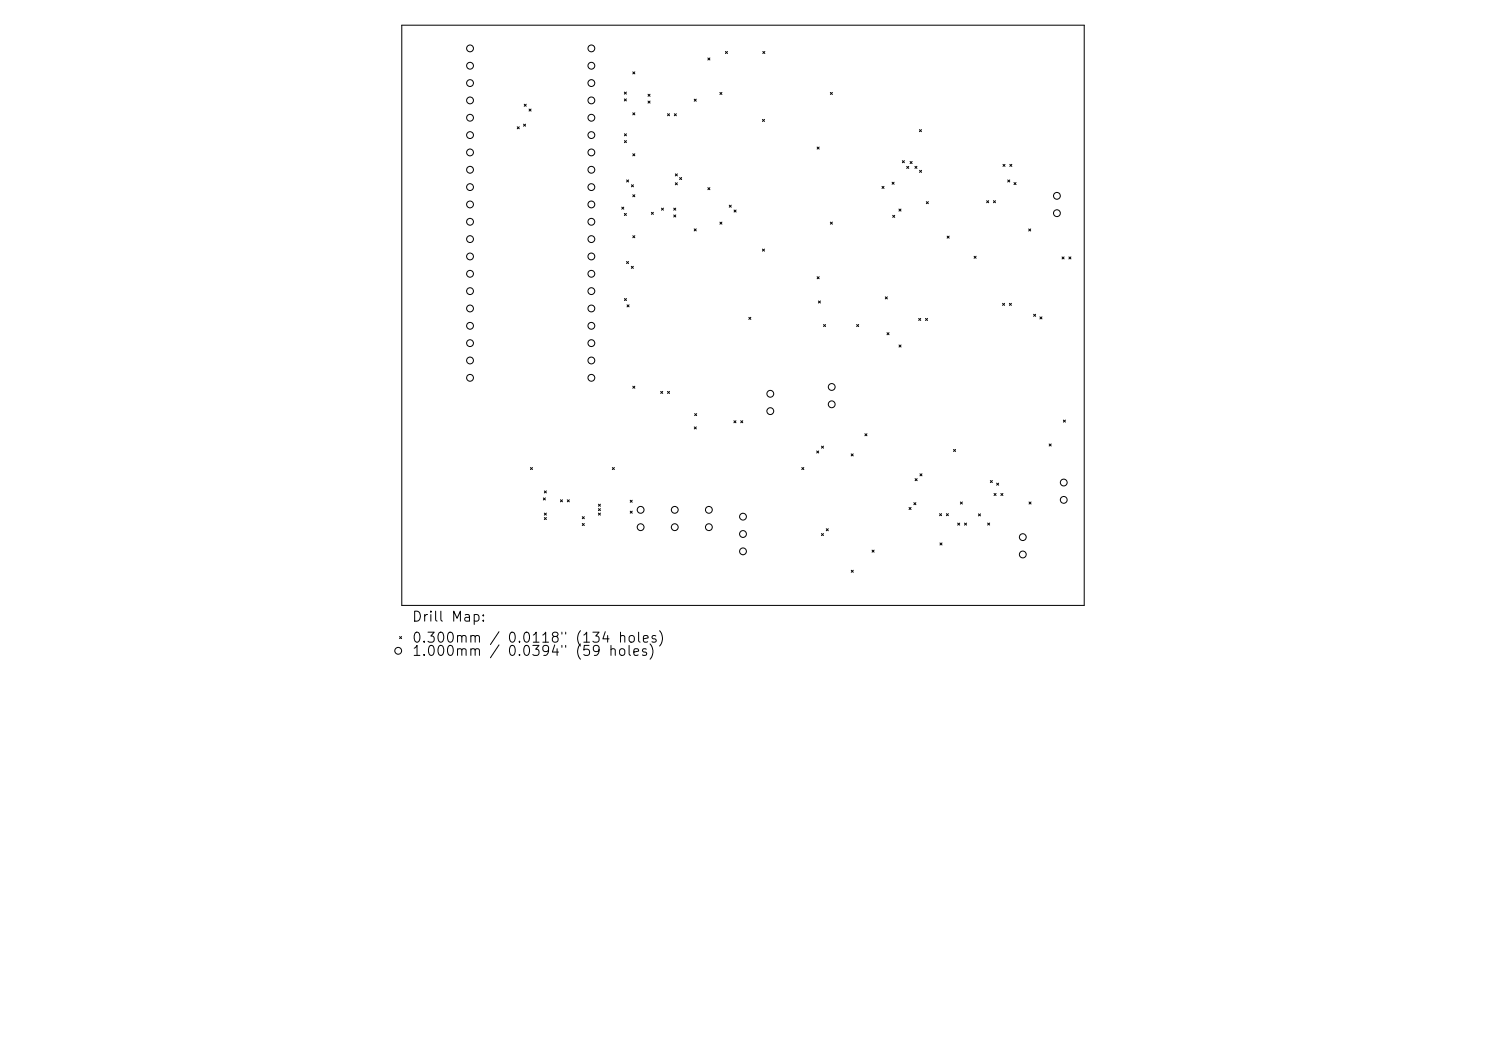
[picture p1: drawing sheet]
<svg xmlns="http://www.w3.org/2000/svg" width="297mm" height="210mm" viewBox="0 0 297 210" stroke-linecap="round" stroke-linejoin="round" font-family="sans-serif">
<defs><g id="words">
<g font-size="2">
<text x="82.2" y="124.7">Drill Map:</text>
<text x="82.2" y="128.9">0.300mm / 0.0118&quot; (134 holes)</text>
<text x="82.2" y="131.6">1.000mm</text>
<text x="101.2" y="131.6">0.0394&quot; (59</text>
</g>
</g></defs>
<g fill="none" stroke="#000" stroke-width=".2">
<path d="M80.3 5h136.4v116h-136.4zM124.8 18.4l.4 .4M124.8 19.8l.4 .4M125.2 18.4l-.4 .4M125.2 19.8l-.4 .4M126.5 14.4l.4 .4M126.9 14.4l-.4 .4M129.5 18.8l.4 .4M129.9 18.8l-.4 .4M138.7 19.8l.5 .4M139.2 19.8l-.5 .4M141.5 11.6l.4 .4"/>
<path d="M141.9 11.6l-.4 .4M143.9 18.5l.4 .4M144.3 18.5l-.4 .4M145 10.3l.4 .4M145.4 10.3l-.4 .4M152.5 10.3l.4 .4M152.9 10.3l-.4 .4M166 18.5l.4 .4M166.4 18.5l-.4 .4M103.4 25.3l.4 .4M103.8 25.3l-.4 .4M104.6 24.8l.4 .4"/>
<path d="M104.8 20.8l.4 .4M105 24.8l-.4 .4M105.2 20.8l-.4 .4M105.7 21.8l.4 .4M106.1 21.8l-.4 .4M124.8 28.1l.4 .4M124.8 26.7l.4 .4M125.2 28.1l-.4 .4M125.2 26.7l-.4 .4M125.2 36l.4 .4M125.6 36l-.4 .4M126.2 36.9l.4 .4"/>
<path d="M126.5 22.5l.4 .5M126.5 30.7l.4 .4M126.5 38.9l.4 .4M126.6 36.9l-.4 .4M126.9 22.5l-.4 .5M126.9 30.7l-.4 .4M126.9 38.9l-.4 .4M129.5 20.2l.4 .4M129.9 20.2l-.4 .4M133.4 22.7l.4 .4M133.8 22.7l-.4 .4M134.8 22.7l.4 .4"/>
<path d="M135 36.5l.4 .4M135 34.7l.4 .5M135.2 22.7l-.4 .4M135.4 36.5l-.4 .4M135.4 34.7l-.4 .5M135.8 35.5l.4 .4M136.2 35.5l-.4 .4M141.5 37.5l.4 .4M141.9 37.5l-.4 .4M152.4 23.9l.4 .4M152.8 23.9l-.4 .4M163.3 29.4l.4 .4"/>
<path d="M163.7 29.4l-.4 .4M176.3 37.2l.4 .5M176.7 37.2l-.4 .5M178.3 36.4l.4 .4M178.7 36.4l-.4 .4M180.3 32.1l.5 .4M180.8 32.1l-.5 .4M181.2 33.2l.4 .5M181.6 33.2l-.4 .5M181.9 32.3l.4 .4M182.3 32.3l-.4 .4M182.9 33.2l.4 .4"/>
<path d="M183.3 33.2l-.4 .4M183.8 25.9l.4 .4M183.8 34l.4 .4M184.2 25.9l-.4 .4M184.2 34l-.4 .4M200.5 32.8l.4 .4M200.9 32.8l-.4 .4M201.4 36l.4 .4M201.8 36l-.4 .4M201.8 32.8l.4 .4M202.2 32.8l-.4 .4M202.7 36.5l.4 .4"/>
<path d="M203.1 36.5l-.4 .4M124.3 41.4l.4 .4M124.7 41.4l-.4 .4M124.8 42.6l.4 .5M124.8 59.7l.4 .4M125.2 42.6l-.4 .5M125.2 59.7l-.4 .4M125.2 52.3l.4 .4M125.6 52.3l-.4 .4M126.2 53.2l.4 .4M126.5 47.1l.4 .4M126.6 53.2l-.4 .4"/>
<path d="M126.9 47.1l-.4 .4M130.2 42.4l.4 .4M130.6 42.4l-.4 .4M132.2 41.6l.4 .4M132.6 41.6l-.4 .4M134.7 41.6l.4 .4M134.7 43l.4 .4M135.1 41.6l-.4 .4M135.1 43l-.4 .4M138.7 45.7l.5 .4M139.2 45.7l-.5 .4M143.9 44.4l.4 .4"/>
<path d="M144.3 44.4l-.4 .4M145.8 41l.4 .4M146.2 41l-.4 .4M146.7 42l.4 .4M147.1 42l-.4 .4M152.4 49.8l.4 .4M152.8 49.8l-.4 .4M163.3 55.3l.4 .4M163.7 55.3l-.4 .4M166 44.4l.4 .4M166.4 44.4l-.4 .4M176.9 59.3l.4 .4"/>
<path d="M177.3 59.3l-.4 .4M178.4 43l.4 .4M178.8 43l-.4 .4M179.7 41.8l.4 .4M180.1 41.8l-.4 .4M185.1 40.3l.4 .4M185.5 40.3l-.4 .4M189.3 47.2l.4 .4M189.7 47.2l-.4 .4M194.7 51.2l.4 .4M195.1 51.2l-.4 .4M197.2 40.1l.4 .4"/>
<path d="M197.6 40.1l-.4 .4M198.6 40.1l.4 .4M199 40.1l-.4 .4M205.6 45.7l.4 .5M206 45.7l-.4 .5M212.3 51.3l.4 .4M212.7 51.3l-.4 .4M213.6 51.3l.4 .4M214 51.3l-.4 .4M125.3 60.9l.4 .4M125.7 60.9l-.4 .4M126.5 77.2l.4 .4"/>
<path d="M126.9 77.2l-.4 .4M132 78.2l.5 .4M132.5 78.2l-.5 .4M133.4 78.2l.4 .4M133.8 78.2l-.4 .4M149.7 63.4l.4 .4M150.1 63.4l-.4 .4M163.6 60.1l.4 .4M164 60.1l-.4 .4M164.6 64.8l.4 .5M165 64.8l-.4 .5M171.2 64.8l.4 .5"/>
<path d="M171.6 64.8l-.4 .5M177.3 66.5l.4 .4M177.7 66.5l-.4 .4M179.7 68.9l.4 .4M180.1 68.9l-.4 .4M183.6 63.6l.4 .4M184 63.6l-.4 .4M185 63.6l.4 .4M185.4 63.6l-.4 .4M200.4 60.6l.4 .4M200.8 60.6l-.4 .4M201.7 60.6l.5 .4"/>
<path d="M202.2 60.6l-.5 .4M206.6 62.8l.4 .4M207 62.8l-.4 .4M207.8 63.3l.5 .4M208.3 63.3l-.5 .4M106 93.4l.4 .4M106.4 93.4l-.4 .4M108.6 99.5l.4 .4M108.8 98.1l.4 .4M109 99.5l-.4 .4M109.2 98.1l-.4 .4M112 99.9l.4 .4"/>
<path d="M112.4 99.9l-.4 .4M113.4 99.9l.4 .4M113.8 99.9l-.4 .4M122.4 93.4l.4 .4M122.8 93.4l-.4 .4M126 100l.4 .4M126.4 100l-.4 .4M138.8 85.3l.4 .4M138.8 82.6l.4 .5M139.2 85.3l-.4 .4M139.2 82.6l-.4 .5M146.7 84.1l.4 .4"/>
<path d="M147.1 84.1l-.4 .4M148 84.1l.5 .4M148.5 84.1l-.5 .4M160.2 93.4l.5 .4M160.7 93.4l-.5 .4M163.2 90.1l.4 .4M163.6 90.1l-.4 .4M164.2 89.1l.4 .5M164.6 89.1l-.4 .5M170.1 90.7l.4 .4M170.5 90.7l-.4 .4M172.9 86.7l.4 .4"/>
<path d="M173.3 86.7l-.4 .4M182.9 95.6l.4 .4M183.3 95.6l-.4 .4M183.9 94.7l.4 .4M184.3 94.7l-.4 .4M190.6 89.8l.4 .4M191 89.8l-.4 .4M197.9 96l.4 .4M198.3 96l-.4 .4M198.7 98.6l.4 .4M199.1 98.6l-.4 .4M199.2 96.5l.4 .5"/>
<path d="M199.6 96.5l-.4 .5M200 98.6l.5 .4M200.5 98.6l-.5 .4M209.7 88.7l.4 .4M210.1 88.7l-.4 .4M212.5 83.9l.4 .4M212.9 83.9l-.4 .4M108.8 102.5l.4 .4M108.8 103.4l.4 .4M109.2 102.5l-.4 .4M109.2 103.4l-.4 .4M116.4 103.2l.4 .4"/>
<path d="M116.4 104.6l.4 .4M116.8 103.2l-.4 .4M116.8 104.6l-.4 .4M119.6 100.7l.4 .5M119.6 101.6l.4 .4M119.6 102.5l.4 .4M120 100.7l-.4 .5M120 101.6l-.4 .4M120 102.5l-.4 .4M126 102.1l.4 .4M126.4 102.1l-.4 .4M164.2 106.6l.4 .4"/>
<path d="M164.6 106.6l-.4 .4M165.1 105.6l.5 .5M165.6 105.6l-.5 .5M170.1 113.9l.4 .5M170.5 113.9l-.4 .5M174.3 109.9l.4 .4M174.7 109.9l-.4 .4M181.7 101.4l.4 .4M182.1 101.4l-.4 .4M182.7 100.4l.4 .5M183.1 100.4l-.4 .5M187.8 102.6l.4 .4"/>
<path d="M187.9 108.5l.4 .4M188.2 102.6l-.4 .4M188.3 108.5l-.4 .4M189.1 102.6l.5 .4M189.6 102.6l-.5 .4M191.4 104.5l.4 .4M191.8 104.5l-.4 .4M191.9 100.3l.5 .4M192.4 100.3l-.5 .4M192.8 104.5l.4 .4M193.2 104.5l-.4 .4M195.6 102.7l.4 .4"/>
<path d="M196 102.7l-.4 .4M197.4 104.5l.4 .4M197.8 104.5l-.4 .4M205.7 100.3l.4 .4M206.1 100.3l-.4 .4M79.9 127.2l.4 .4M80.3 127.2l-.4 .4"/>
<circle cx="93.9" cy="13.1" r=".68"/>
<circle cx="93.9" cy="9.7" r=".68"/>
<circle cx="93.9" cy="16.6" r=".68"/>
<circle cx="118.2" cy="13.1" r=".68"/>
<circle cx="118.2" cy="9.7" r=".68"/>
<circle cx="118.2" cy="16.6" r=".68"/>
<circle cx="93.9" cy="33.9" r=".68"/>
<circle cx="93.9" cy="20.1" r=".68"/>
<circle cx="93.9" cy="27" r=".68"/>
<circle cx="93.9" cy="37.4" r=".68"/>
<circle cx="93.9" cy="23.5" r=".68"/>
<circle cx="93.9" cy="30.5" r=".68"/>
<circle cx="118.2" cy="33.9" r=".68"/>
<circle cx="118.2" cy="27" r=".68"/>
<circle cx="118.2" cy="20.1" r=".68"/>
<circle cx="118.2" cy="37.4" r=".68"/>
<circle cx="118.2" cy="23.5" r=".68"/>
<circle cx="118.2" cy="30.5" r=".68"/>
<circle cx="211.2" cy="39.1" r=".68"/>
<circle cx="93.9" cy="51.2" r=".68"/>
<circle cx="93.9" cy="58.2" r=".68"/>
<circle cx="93.9" cy="40.9" r=".68"/>
<circle cx="93.9" cy="47.8" r=".68"/>
<circle cx="93.9" cy="44.3" r=".68"/>
<circle cx="93.9" cy="54.7" r=".68"/>
<circle cx="118.2" cy="51.2" r=".68"/>
<circle cx="118.2" cy="58.2" r=".68"/>
<circle cx="118.2" cy="40.9" r=".68"/>
<circle cx="118.2" cy="47.8" r=".68"/>
<circle cx="118.2" cy="44.3" r=".68"/>
<circle cx="118.2" cy="54.7" r=".68"/>
<circle cx="211.2" cy="42.6" r=".68"/>
<circle cx="93.9" cy="65.1" r=".68"/>
<circle cx="93.9" cy="72" r=".68"/>
<circle cx="93.9" cy="75.5" r=".68"/>
<circle cx="93.9" cy="61.6" r=".68"/>
<circle cx="93.9" cy="68.6" r=".68"/>
<circle cx="118.2" cy="65.1" r=".68"/>
<circle cx="118.2" cy="72" r=".68"/>
<circle cx="118.2" cy="75.5" r=".68"/>
<circle cx="118.2" cy="61.6" r=".68"/>
<circle cx="118.2" cy="68.6" r=".68"/>
<circle cx="154" cy="78.7" r=".68"/>
<circle cx="166.2" cy="77.3" r=".68"/>
<circle cx="154" cy="82.2" r=".68"/>
<circle cx="166.2" cy="80.8" r=".68"/>
<circle cx="212.6" cy="96.4" r=".68"/>
<circle cx="212.6" cy="99.9" r=".68"/>
<circle cx="128" cy="105.3" r=".68"/>
<circle cx="128" cy="101.9" r=".68"/>
<circle cx="134.9" cy="105.3" r=".68"/>
<circle cx="134.9" cy="101.9" r=".68"/>
<circle cx="141.7" cy="105.3" r=".68"/>
<circle cx="141.7" cy="101.9" r=".68"/>
<circle cx="148.5" cy="106.7" r=".68"/>
<circle cx="148.5" cy="103.2" r=".68"/>
<circle cx="148.5" cy="110.2" r=".68"/>
<circle cx="204.4" cy="107.3" r=".68"/>
<circle cx="204.4" cy="110.8" r=".68"/>
<circle cx="79.6" cy="130" r=".68"/>
</g>
<use href="#words"/>
</svg>
